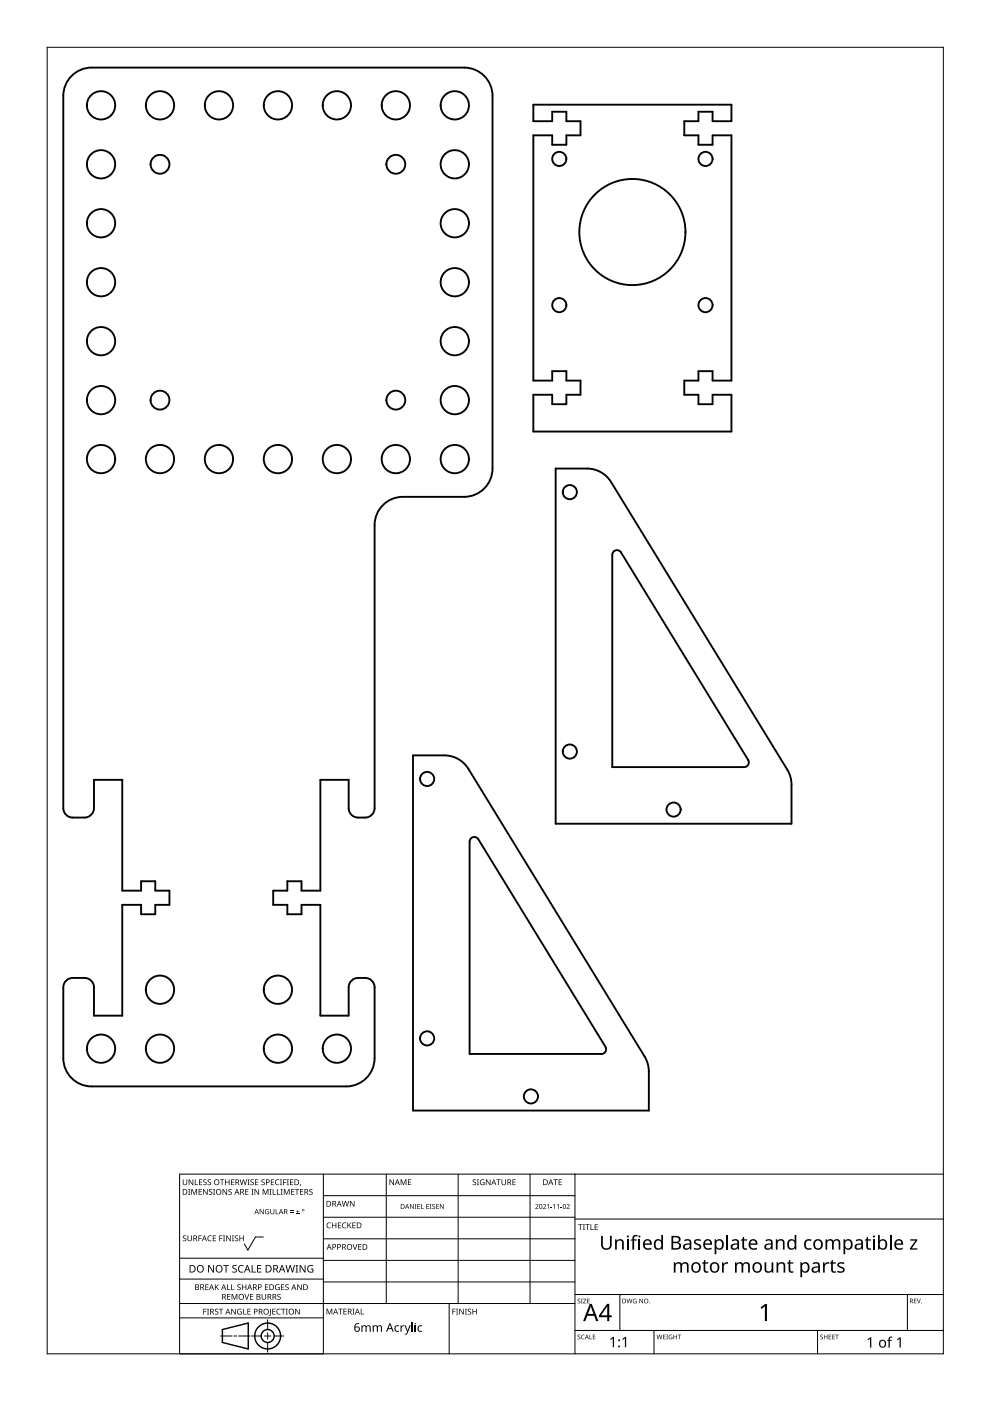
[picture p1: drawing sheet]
<svg xmlns="http://www.w3.org/2000/svg" width="210mm" height="297mm" viewBox="0 0 210 297" stroke-linecap="round" stroke-linejoin="round" font-family="sans-serif">
<g fill="none" stroke="#000" stroke-width=".4">
<path d="M15.2 16.1a6 6 0 0 1 4.2-1.8h79a6 6 0 0 1 6 6v79a6 6 0 0 1-6 6h-13a6 6 0 0 0-6 6v60a2 2 0 0 1-2 2 2.9 2.9 0 0 1-3.2-1l-.3-1v-6h-6v23.5h-4v-2h-3v2h-3v3h3v2h3v-2h4v23.5h6v-6a2 2 0 0 1 2-2 2.9 2.9 0 0 1 3.3 1l.2 1v15a6 6 0 0 1-6 6h-54a6 6 0 0 1-6-6v-15a2 2 0 0 1 2-2h2.5a2 2 0 0 1 2 2v6h6v-23.5h4v2h3v-2h3v-3h-3v-2h-3v2h-4v-23.5h-6v6a2 2 0 0 1-2 2h-2.5a2 2 0 0 1-2-2v-151a6 6 0 0 1 1.8-4.2zM113.1 22.2h42v3.5h-4v-2h-3v2h-3v3h3v2h3v-2h4v52h-4v-2h-3v2h-3v3h3v2h3v-2h4v7.8h-42v-7.8h4v2h3v-2h3v-3h-3v-2h-3v2h-4v-52h4v2h3v-2h3v-3h-3v-2h-3v2h-4zM117.8 99.3h6.7a6 6 0 0 1 5.1 2.9l37.6 61.5 .6 2.1v8.8h-50zM130.1 116.9a1 1 0 0 1 1.6 .2l26.9 44a1 1 0 0 1-.8 1.5h-28v-45zM87.6 160.2h6.6a6 6 0 0 1 5.1 2.8l37.6 61.5 .6 2.1 .1 8.9h-50zM99.9 177.7a1 1 0 0 1 1.5 .2l27 44a1 1 0 0 1-.9 1.6h-27.9v-45z"/>
<circle cx="21.4" cy="22.3" r="3"/>
<circle cx="21.4" cy="34.8" r="3"/>
<circle cx="33.9" cy="34.8" r="2"/>
<circle cx="33.9" cy="22.3" r="3"/>
<circle cx="46.4" cy="22.3" r="3"/>
<circle cx="58.9" cy="22.3" r="3"/>
<circle cx="71.4" cy="22.3" r="3"/>
<circle cx="83.9" cy="34.8" r="2"/>
<circle cx="83.9" cy="22.3" r="3"/>
<circle cx="96.4" cy="34.8" r="3"/>
<circle cx="96.4" cy="22.3" r="3"/>
<circle cx="118.6" cy="33.7" r="1.5"/>
<circle cx="149.6" cy="33.7" r="1.5"/>
<circle cx="21.4" cy="47.3" r="3"/>
<circle cx="21.4" cy="59.8" r="3"/>
<circle cx="96.4" cy="59.8" r="3"/>
<circle cx="96.4" cy="47.3" r="3"/>
<circle cx="134.1" cy="49.2" r="11.3"/>
<circle cx="21.4" cy="72.3" r="3"/>
<circle cx="96.4" cy="72.3" r="3"/>
<circle cx="118.6" cy="64.7" r="1.5"/>
<circle cx="149.6" cy="64.7" r="1.5"/>
<circle cx="21.4" cy="97.3" r="3"/>
<circle cx="21.4" cy="84.8" r="3"/>
<circle cx="33.9" cy="97.3" r="3"/>
<circle cx="33.9" cy="84.8" r="2"/>
<circle cx="46.4" cy="97.3" r="3"/>
<circle cx="58.9" cy="97.3" r="3"/>
<circle cx="71.4" cy="97.3" r="3"/>
<circle cx="83.9" cy="97.3" r="3"/>
<circle cx="83.9" cy="84.8" r="2"/>
<circle cx="96.4" cy="97.3" r="3"/>
<circle cx="96.4" cy="84.8" r="3"/>
<circle cx="120.8" cy="104.3" r="1.5"/>
<circle cx="120.8" cy="159.3" r="1.5"/>
<circle cx="90.6" cy="165.2" r="1.5"/>
<circle cx="142.8" cy="171.6" r="1.5"/>
<circle cx="33.9" cy="209.8" r="3"/>
<circle cx="58.9" cy="209.8" r="3"/>
<circle cx="21.4" cy="222.3" r="3"/>
<circle cx="33.9" cy="222.3" r="3"/>
<circle cx="58.9" cy="222.3" r="3"/>
<circle cx="71.4" cy="222.3" r="3"/>
<circle cx="90.6" cy="220.2" r="1.5"/>
<circle cx="112.6" cy="232.5" r="1.5"/>
</g>
<path d="M10 10h190v277h-190z" fill="none" stroke="#000" stroke-width=".21"/>
<g fill="none" stroke="#000" stroke-width=".21">
<path d="M68.6 248.9v38.1h-30.5v-38.1h161.9M68.6 253.5h53.3M68.6 258.1h53.3M81.9 248.9v27.5M97.1 248.9v27.5M112.4 248.9v27.5M121.9 248.9v38.1M121.9 258.5h78.1M38.1 279.4h30.5M38.1 276.4h83.8M38.1 271.2h30.5M38.1 266.8h30.5"/>
<path d="M55.8 262.3h-1.6l-1.6 2.7-.8-1.3M56.7 279.8v2.1M68.6 262.7h53.3M68.6 267.2h53.3M68.6 271.8h53.3M95.2 276.4v10.6M121.9 274.5h78.1M131.4 274.5v7.6M192.4 274.5v7.6M46.8 283.3h2.4M49.6 283.3h.6M50.6 283.3h2.4"/>
<path d="M53.3 283.3h2.1M56.1 283.3h1.3M56.7 282.6v1.3M56.7 284.6v2.1M58.1 283.3h2.1M121.9 282.1h78.1M138.7 282.1v4.9M173.3 282.1v4.9"/>
</g>
<g fill="#000">
<path d="M38.8 250.1h.1v.7a.32 .32 0 0 0 .3 .4 .32 .32 0 0 0 .3-.4v-.7h.2v.7a.47 .47 0 0 1-.5 .5 .47 .47 0 0 1-.4-.5zM39.9 252.1h.4l-.1 .1v1l.1 .1h-.4l.1-.1v-1zM40 250.1h.2l.6 1v-1h.2v1.2h-.2l-.7-1 .1 1h-.2zM40.6 252.1h.2l.4 1 .4-1h.2v1.2h-.2v-1l-.4 1h-.1l-.4-1.1v1.1h-.1zM41.3 250.1h.2v1h.5v.2h-.7zM42.1 252.1h.7v.1h-.5v.4h.5v.1h-.5v.5h.5v.1h-.7zM42.2 250.1h.7v.1h-.5v.4h.4v.1h-.4v.4h.5v.2h-.7zM43.1 250.2l.5-.2 .2 .1v.1a.25 .25 0 0 0-.4-.1 .25 .25 0 0 0 0 .4 .4 .4 0 0 1 .4 .3 .4 .4 0 0 1-.2 .5 .4 .4 0 0 1-.5-.2 .27 .27 0 0 0 .5 .1 .27 .27 0 0 0-.1-.5l-.4-.2zM43.1 252.1h.1l.7 1v-1h.1v1.2h-.2l-.6-1v1h-.1zM44.1 250.2l.4-.2 .2 .1v.1a.25 .25 0 0 0-.4-.1 .25 .25 0 0 0 0 .4 .4 .4 0 0 1 .5 .3 .4 .4 0 0 1-.3 .5 .4 .4 0 0 1-.5-.2h.1a.27 .27 0 0 0 .4 .1 .27 .27 0 0 0-.1-.5l-.3-.2zM44.3 252.2l.5-.1 .2 .1v.1a.25 .25 0 0 0-.4-.1 .25 .25 0 0 0 0 .4 .4 .4 0 0 1 .4 .3 .4 .4 0 0 1-.2 .5 .4 .4 0 0 1-.5-.3l.1 .1a.27 .27 0 0 0 .4 0 .27 .27 0 0 0-.1-.4l-.4-.2zM45.2 252.1h.4l-.1 .1v1l.1 .1h-.4l.1-.1v-1z"/>
<path d="M46.6 250.1h.9v.1h-.3v1.1h-.2v-1.1h-.4zM47.2 252.1h.2l.6 1v-1h.2v1.2h-.2l-.7-1v1h-.1zM47.7 250.1h.2v.5h.6v-.5h.2v1.2h-.2v-.6h-.6v.6h-.2zM48.5 252.2l.4-.1 .2 .1v.1a.25 .25 0 0 0-.4-.1 .25 .25 0 0 0 0 .4 .4 .4 0 0 1 .5 .3 .4 .4 0 0 1-.3 .5 .4 .4 0 0 1-.5-.3l.1 .1a.27 .27 0 0 0 .4 0 .27 .27 0 0 0-.1-.4l-.3-.2zM49 250.1h.7v.1h-.6v.4h.5v.1h-.5v.4h.6v.2h-.7zM50.8 250.1h.2l.3 1 .2-1h.2l.3 1 .2-1h.2l-.3 1.2h-.2l-.3-1.1-.3 1.1h-.1zM52 252.1h.7v.1h-.5v.4h.4v.1h-.4v.5h.5v.1h-.7zM52.5 250.1h.4l-.1 .1v.9l.1 .2h-.4l.1-.2v-.9zM53.3 252.1h.4l-.1 .1v1l.1 .1h-.4l.1-.1v-1zM53.1 250.2l.5-.2 .2 .1v.1a.25 .25 0 0 0-.4-.1 .25 .25 0 0 0 0 .4 .4 .4 0 0 1 .4 .3 .4 .4 0 0 1-.2 .5 .4 .4 0 0 1-.5-.2h.1a.27 .27 0 0 0 .4 .1 .27 .27 0 0 0-.1-.5l-.4-.2zM54.1 250.1h.7v.1h-.6v.4h.5v.1h-.5v.4h.6v.2h-.7zM54 252.1h.1l.7 1v-1h.1v1.2h-.2l-.6-1v1h-.1z"/>
<path d="M55.1 256.3h.1l.6 .9v-.9h.1v1.1h-.1l-.6-.9v.9h-.1zM55.5 250.2l.4-.2 .2 .1v.1a.25 .25 0 0 0-.4-.1 .25 .25 0 0 0 0 .4 .4 .4 0 0 1 .4 .3 .4 .4 0 0 1-.2 .5 .4 .4 0 0 1-.5-.2h.1a.27 .27 0 0 0 .4 .1 .27 .27 0 0 0-.1-.5l-.4-.2zM55.7 252.1h.2l.4 1 .4-1h.2v1.2h-.1v-1l-.4 1h-.2l-.4-1.1v1.1h-.1zM56.3 256.5l.4-.2 .4 .1-.1 .1a.45 .45 0 0 0-.7 .3 .45 .45 0 0 0 .6 .5v-.3h-.2v-.1h.4v.5a.6 .6 0 0 1-.8-.1 .6 .6 0 0 1 0-.8zM57.1 252.1h.5l-.2 .1v1l.2 .1h-.5l.2-.1v-1zM57.8 252.1h.2v1.1h.5v.1h-.7zM57.4 250.1h.7v.1h-.5v.4h.5v.1h-.5v.4h.5v.2h-.7zM57.3 256.3h.2v.7a.28 .28 0 0 0 .2 .3 .28 .28 0 0 0 .3-.3v-.7h.2v.7a.42 .42 0 0 1-.5 .4 .42 .42 0 0 1-.4-.4zM58.4 256.3h.2v1h.5v.1h-.7zM58.7 252.1h.2v1.1h.5v.1h-.7zM58.5 250.2l.4-.2 .3 .1v.1a.49 .49 0 0 0-.7 .5 .49 .49 0 0 0 .7 .4 .57 .57 0 0 1-.8 0 .57 .57 0 0 1 0-.8zM59.4 250.1h.4l-.1 .1v.9l.1 .2h-.4l.1-.2v-.9z"/>
<path d="M59.5 252.1h.4l-.1 .1v1l.1 .1h-.4l.1-.1v-1zM60 250.1h.7v.1h-.5v.4h.5v.2h-.5v.5h-.2zM60.2 252.1h.2l.4 1 .4-1h.2v1.2h-.2l.1-1-.5 1h-.1l-.4-1.1v1.1h-.1zM60.8 250.1h.5l-.2 .1v.9l.2 .2h-.5l.2-.2v-.9zM61.5 257h.7v.1h-.7zM61.5 256.7h.7v.1h-.7zM61.5 250.1h.7v.1h-.6v.4h.5v.1h-.5v.4h.6v.2h-.7zM61.7 252.1h.7v.1h-.5v.4h.5v.1h-.5v.5h.5v.1h-.7zM62.8 257.3h.7v.1h-.7zM62.5 252.1h.9v.1h-.3v1.1h-.2v-1.1h-.4zM63.1 256.5l.1 .3h.3l-.3 .1v.4l-.1-.4h-.3l.3-.1zM63.7 251.1h.1l-.2 .4z"/>
<path d="M63.6 252.1h.7v.1h-.5v.4h.5v.1h-.5v.5h.5v.1h-.7zM65.6 252.2l.4-.1 .3 .1-.1 .1a.25 .25 0 0 0-.4-.1 .25 .25 0 0 0 0 .4 .4 .4 0 0 1 .5 .3 .4 .4 0 0 1-.3 .5 .4 .4 0 0 1-.5-.3l.1 .1a.27 .27 0 0 0 .5 0 .27 .27 0 0 0-.1-.4l-.4-.2zM69.4 259.3l.4-.1 .4 .1-.1 .1a.49 .49 0 0 0-.7 .4 .49 .49 0 0 0 .7 .4 .57 .57 0 0 1-.8 0 .57 .57 0 0 1 0-.8zM72.7 259.3l.4-.1 .3 .1v.1a.49 .49 0 0 0-.7 .4 .49 .49 0 0 0 .7 .4 .57 .57 0 0 1-.8 0 .57 .57 0 0 1 0-.8zM72.5 254.6h.1l.3 1 .3-1h.1l.3 1 .3-1h.1l-.3 1.2h-.2l-.3-1-.2 1h-.2zM74.2 254.6h.2l.6 1v-1h.2v1.2h-.2l-.7-1v1h-.1zM82.6 250h.2l.6 1v-1h.1v1.3h-.1l-.7-1.1v1.1h-.1zM85 250h.2l.4 1 .3-1h.3v1.3h-.2v-1.1l-.4 1.1h-.1l-.4-1.1v1.1h-.1zM86.5 250h.7v.2h-.5v.4h.4v.1h-.4v.4h.5v.2h-.7zM86.9 255.3h.2l.5 .8v-.8h.1v1h-.1l-.6-.8v.8h-.1zM87.9 255.3h.4l-.1 .1 .1 .9h-.4l.1-.1zM88.5 255.3h.6v.1h-.5v.3h.4v.1h-.4v.4h.5v.1h-.6z"/>
<path d="M89.3 255.3h.1v.9h.5v.1h-.6zM90.4 255.3h.6v.1h-.5v.3h.5v.1h-.5v.4h.5v.1h-.6zM91.1 255.3h.4l-.1 .1 .1 .9h-.4l.1-.1zM91.7 255.4l.3-.1h.2v.1a.25 .25 0 0 0-.3 0 .25 .25 0 0 0-.1 .3 .25 .25 0 0 0 .3 .1 .32 .32 0 0 1 0 .5 .32 .32 0 0 1-.5-.2 .25 .25 0 0 0 .4 .2 .25 .25 0 0 0 0-.4l-.3-.2zM92.5 255.3h.5v.1h-.4v.3h.4v.1h-.4v.4h.4v.1h-.5zM93.3 255.3h.1l.6 .8v-.8h.1v1h-.2l-.5-.8v.8h-.1zM100.3 250.2l.4-.2 .2 .1v.1a.25 .25 0 0 0-.4-.1 .25 .25 0 0 0 0 .4 .4 .4 0 0 1 .5 .3 .4 .4 0 0 1-.3 .5 .4 .4 0 0 1-.5-.2h.1a.27 .27 0 0 0 .4 .1 .27 .27 0 0 0-.1-.5l-.3-.2zM101.1 250.1h.5l-.2 .1v.9l.2 .2h-.5l.2-.2v-.9zM101.9 250.2l.5-.2 .3 .1v.1a.5 .5 0 0 0-.8 .4 .5 .5 0 0 0 .7 .5v-.3h-.3v-.2h.4v.6a.66 .66 0 0 1-.8-.1 .66 .66 0 0 1 0-.9zM103 250.1h.2l.7 1-.1-1h.2v1.2h-.2l-.6-1v1h-.2zM105.3 250.1h.9v.1h-.4v1.1h-.2v-1.1h-.3zM106.3 250.1h.2v.7a.32 .32 0 0 0 .3 .4 .32 .32 0 0 0 .3-.4v-.7h.2v.7a.47 .47 0 0 1-.5 .5 .47 .47 0 0 1-.5-.5z"/>
<path d="M108.7 250.1h.6v.1h-.5v.4h.5v.1h-.5v.4h.5v.2h-.6zM113.5 255.4a.37 .37 0 0 1 .6 0 .37 .37 0 0 1-.2 .6l-.2 .2h.5v.1h-.7l.3-.4a.27 .27 0 0 0 .2-.3 .27 .27 0 0 0-.4-.1zM115.1 255.4a.37 .37 0 0 1 .6 0 .37 .37 0 0 1-.2 .6l-.2 .2h.5v.1h-.7l.3-.4a.27 .27 0 0 0 .3-.3 .27 .27 0 0 0-.5-.1zM116 255.5l.4-.2v1h-.1v-.9zM116.7 255.9h.4v.1h-.4zM117.3 255.5l.4-.2v1h-.2v-.9zM117.3 250h1v.2h-.4v1.1h-.2v-1.1h-.4zM118.1 255.5l.4-.2v1h-.1v-.9zM118.8 255.9h.4v.1h-.4zM118.4 250h.7v.2h-.5v.4h.5v.1h-.5v.4h.5v.2h-.7zM120.1 255.4a.37 .37 0 0 1 .6 0 .37 .37 0 0 1-.2 .6l-.2 .2h.5v.1h-.7l.3-.4a.27 .27 0 0 0 .3-.3 .27 .27 0 0 0-.5-.1zM38.8 262.1l.5-.2 .2 .1v.1a.25 .25 0 0 0-.4-.1 .25 .25 0 0 0 0 .4 .4 .4 0 0 1 .4 .3 .4 .4 0 0 1-.2 .5 .4 .4 0 0 1-.5-.2 .27 .27 0 0 0 .5 .1 .27 .27 0 0 0-.1-.5l-.4-.2z"/>
<path d="M39.8 261.9h.1v.8a.32 .32 0 0 0 .3 .3 .32 .32 0 0 0 .3-.3v-.8h.2v.8a.47 .47 0 0 1-.5 .5 .47 .47 0 0 1-.4-.5zM42.1 261.9h.7v.2h-.6v.4h.5v.1h-.5v.6h-.1zM43.1 277.5h.7v.1h-.5v.5h.5v.1h-.5v.5h-.2zM43.5 272.3h.7v.1h-.5v.4h.5v.1h-.5v.5h.5v.1h-.7zM43.9 277.5h.4l-.1 .1v1l.1 .1h-.4l.1-.1v-1zM44.1 262.1l.5-.2 .3 .1-.1 .1a.49 .49 0 0 0-.7 .5 .49 .49 0 0 0 .8 .4 .57 .57 0 0 1-.8-.1 .57 .57 0 0 1 0-.8zM44.1 268.2h.3l.8 1.3v-1.3h.2v1.6h-.3l-.8-1.3v1.3h-.2zM45.1 261.9h.7v.2h-.5v.4h.5v.1h-.5v.4h.5v.2h-.7zM45.6 277.6l.4-.1h.3l-.1 .2a.25 .25 0 0 0-.4-.1 .25 .25 0 0 0 0 .4 .4 .4 0 0 1 .5 .3 .4 .4 0 0 1-.3 .4 .4 .4 0 0 1-.5-.2h.1a.27 .27 0 0 0 .5 .1 .27 .27 0 0 0-.1-.4l-.4-.2zM45.6 272.3h.1v.6l.6-.6h.1l-.5 .5 .5 .7h-.1l-.5-.6-.1 .6h-.1zM46.5 261.9h.7v.2h-.5v.4h.5v.1h-.5v.6h-.2zM46.4 277.5h.9v.1h-.4v1.1h-.1v-1.1h-.4z"/>
<path d="M47.3 261.9h.4l-.1 .2v.9l.1 .2h-.4l.1-.2v-.9zM47.3 268.2h1.2v.2h-.5v1.4h-.2v-1.4h-.5zM48.1 272.3h.2v1.1h.5v.1h-.7zM48.2 274.3h.6v.2h-.5v.4h.5v.1h-.5v.4h.5v.2h-.6zM48 261.9h.1l.7 1v-1h.1v1.3h-.2l-.6-1.1v1.1h-.1zM49 272.3h.2v1.1h.5v.1h-.7zM49.2 261.9h.4l-.1 .2v.9l.1 .2h-.4l.1-.2v-.9zM49.1 274.3h.2l.4 1 .4-1h.2v1.3h-.1v-1.1l-.4 1.1h-.2l-.4-1.1 .1 1.1h-.2zM49 277.5h.2l.7 1v-1h.1v1.2h-.2l-.6-1v1h-.2zM49.3 268.4l.3-.2 .6 .1-.2 .1a.33 .33 0 0 0-.5 .1 .33 .33 0 0 0 .4 .5 .49 .49 0 0 1 .3 .7 .49 .49 0 0 1-.8 .1l-.2-.1v-.1h.3a.35 .35 0 0 0 .5-.2 .35 .35 0 0 0-.4-.4l-.3-.2zM49.8 262.1l.4-.2 .3 .1-.1 .1a.25 .25 0 0 0-.3-.1 .25 .25 0 0 0 0 .4 .4 .4 0 0 1 .4 .3 .4 .4 0 0 1-.3 .5 .4 .4 0 0 1-.4-.2 .27 .27 0 0 0 .5 .1 .27 .27 0 0 0-.1-.5l-.4-.2zM50.4 277.6l.5-.1h.4l-.1 .2a.5 .5 0 0 0-.8 .3 .5 .5 0 0 0 .7 .6v-.4h-.2v-.1h.4v.6a.66 .66 0 0 1-.9-.2 .66 .66 0 0 1 0-.9z"/>
<path d="M50.4 272.4l.4-.1 .2 .1v.1a.25 .25 0 0 0-.4-.1 .25 .25 0 0 0 0 .4 .4 .4 0 0 1 .4 .3 .4 .4 0 0 1-.2 .5 .4 .4 0 0 1-.5-.3l.1 .1a.27 .27 0 0 0 .4 0 .27 .27 0 0 0-.1-.4l-.4-.2zM50.7 268.4l.5-.2 .5 .1-.1 .2a.63 .63 0 0 0-.9 .5 .63 .63 0 0 0 .9 .6v.2a.83 .83 0 0 1-1-.3 .83 .83 0 0 1 .1-1.1zM51.6 277.5h.1v1.1h.5v.1h-.6zM50.8 261.9h.1v.6h.6v-.6h.2v1.3h-.2v-.6h-.6v.6h-.1zM51.8 274.3h.2l.3 1.1 .4-1.1h.1l-.4 1.3h-.2zM51.3 272.3h.2v.5h.6v-.5h.1v1.2h-.1v-.5h-.6v.5h-.2zM52.5 277.5h.6v.1h-.5v.4h.5v.1h-.5v.5h.5v.1h-.6zM53.4 268.2h.2v1.4h.6v.2h-.8zM53 274.3h.7v.2h-.5v.4h.5v.1h-.5v.4h.5v.2h-.7zM54.5 268.2h.9v.2h-.7v.5h.7v.2h-.7v.5h.7v.2h-.9zM55.5 274.3h.1v.8a.32 .32 0 0 0 .4 .3 .32 .32 0 0 0 .3-.3v-.8h.1v.8a.47 .47 0 0 1-.5 .5 .47 .47 0 0 1-.4-.5zM56.2 272.3h.7v.1h-.6v.4h.5v.1h-.5v.5h.6v.1h-.7z"/>
<path d="M57.2 277.5h.2v1.3l-.1 .2h-.3v-.1l.2-.2zM57.7 277.5h.7v.1h-.5v.4h.5v.1h-.5v.5h.5v.1h-.7zM58.5 272.5l.5-.2 .3 .1-.1 .1a.5 .5 0 0 0-.7 .4 .5 .5 0 0 0 .7 .5v-.4h-.3v-.1h.4v.6a.66 .66 0 0 1-.9-.2 .66 .66 0 0 1 .1-.8zM58.8 277.6l.4-.1h.3v.2a.49 .49 0 0 0-.7 .4 .49 .49 0 0 0 .7 .4 .57 .57 0 0 1-.8 0 .57 .57 0 0 1 0-.8zM58.9 274.5l.4-.2 .2 .1v.1a.25 .25 0 0 0-.4-.1 .25 .25 0 0 0 0 .4 .4 .4 0 0 1 .4 .3 .4 .4 0 0 1-.2 .5 .4 .4 0 0 1-.5-.2h.1a.27 .27 0 0 0 .4 .1 .27 .27 0 0 0-.1-.5l-.4-.2zM59.6 277.5h.9v.1h-.4v1.1h-.1v-1.1h-.4zM59.6 272.3h.7v.1h-.5v.4h.5v.1h-.5v.5h.5v.1h-.7zM60.6 277.5h.4l-.1 .1v1l.1 .1h-.4l.1-.1v-1zM60.5 272.4l.5-.1 .2 .1v.1a.25 .25 0 0 0-.4-.1 .25 .25 0 0 0 0 .4 .4 .4 0 0 1 .4 .3 .4 .4 0 0 1-.2 .5 .4 .4 0 0 1-.5-.3l.1 .1a.27 .27 0 0 0 .4 0 .27 .27 0 0 0-.1-.4l-.4-.2zM60.5 268.2h.2l.4 1.4 .3-1.4h.2l.4 1.4 .3-1.4h.2l-.4 1.6h-.2l-.4-1.3-.3 1.3h-.2zM62.7 268.2h.5l-.2 .2v1.2l.2 .2h-.5l.1-.2v-1.2zM62.6 277.5h.2l.6 1v-1h.2v1.2h-.2l-.7-1v1h-.1z"/>
<path d="M63 272.3h.2l.6 1v-1h.2v1.2h-.2l-.7-1 .1 1h-.2zM63.5 268.2h.3l.8 1.3v-1.3h.2v1.6h-.2l-.9-1.3v1.3h-.2zM65.3 268.4l.8-.2 .3 .1-.1 .2a.65 .65 0 0 0-1 .5 .65 .65 0 0 0 .9 .6v-.5h-.3v-.1h.5v.7a.86 .86 0 0 1-1.1-.1 .86 .86 0 0 1 0-1.2zM69.2 277.5h.3l.3 1 .4-1h.3v1.2h-.2v-1.1l-.4 1.1h-.1l-.4-1.1v1.1h-.2zM70.4 259.2h.1v.5h.7v-.5h.1v1.2h-.1v-.6h-.7v.6h-.1zM71.7 277.5h.9v.1h-.3v1.1h-.2v-1.1h-.4zM71.6 259.2h.7v.1h-.5v.4h.5v.1h-.5v.5h.5v.1h-.7zM72.8 277.5h.7v.1h-.5v.4h.5v.1h-.5v.5h.5v.1h-.7zM73.7 259.2h.1v.6l.5-.6h.2l-.5 .5 .5 .7h-.1l-.5-.6-.1 .6h-.1zM74.8 263.8h.1l.4 1 .3-1h.2l-.4 1.2h-.2zM74.7 277.5h.5l-.2 .1v1l.2 .1h-.5l.2-.1v-1zM74.7 259.2h.7v.1h-.5v.4h.5v.1h-.5v.5h.5v.1h-.7z"/>
<path d="M76.5 277.5h.1v1.1h.6v.1h-.7zM75.9 263.8h.7v.1h-.5v.4h.5v.1h-.5v.4h.5v.2h-.7zM95.9 277.5h.7v.1h-.5v.4h.5v.2h-.5v.5h-.2zM96.7 277.5h.4l-.1 .1v1l.1 .1h-.4l.1-.1v-1zM97.4 277.5h.1l.7 1v-1h.1v1.2h-.1l-.7-1v1h-.1zM98.6 277.5h.4l-.1 .1v1l.1 .1h-.4l.1-.1v-1zM99.2 277.6l.5-.1h.2v.2a.25 .25 0 0 0-.4-.1 .25 .25 0 0 0 0 .4 .4 .4 0 0 1 .4 .3 .4 .4 0 0 1-.2 .4 .4 .4 0 0 1-.5-.2 .27 .27 0 0 0 .5 .1 .27 .27 0 0 0-.1-.4l-.4-.3zM100.2 277.5h.1v.5h.6v-.5h.2v1.2h-.2v-.6h-.6v.6h-.1zM122.5 275.4l.3-.1 .2 .2a.24 .24 0 0 0-.3-.1 .24 .24 0 0 0-.1 .4 .24 .24 0 0 0 .3 0 .31 .31 0 0 1 0 .5 .31 .31 0 0 1-.5-.1 .23 .23 0 0 0 .4 .1 .23 .23 0 0 0 0-.4l-.3-.2zM122.6 259.6h.9v.1h-.4v1.1h-.1v-1.1h-.4zM123.2 275.4h.3l-.1 .1 .1 .8h-.3l.1-.1zM123.6 259.6h.4l-.1 .1v1l.1 .1h-.4l.1-.1v-1z"/>
<path d="M123.7 275.4h.6l-.5 .8h.5v.1h-.7l.5-.8h-.4zM124.1 259.6h.9v.1h-.4v1.1h-.1v-1.1h-.4zM124.5 275.4h.5l-.4 .1v.3h.4l-.4 .1v.3l.4 .1h-.5zM125.2 259.6h.2v1h.5v.2h-.7zM126.1 259.6h.7v.1h-.6v.4h.5v.1h-.5v.4h.6v.2h-.7zM127.4 262h.4v1.9a.76 .76 0 0 0 .8 .8 .76 .76 0 0 0 .7-.8v-1.9h.4v1.9a1.12 1.12 0 0 1-1.1 1.1 1.12 1.12 0 0 1-1.2-1.1zM130.4 262.8h.3l.1 .3a.83 .83 0 0 1 .9-.3 .83 .83 0 0 1 .6 .7v1.4h-.4v-1.4a.59 .59 0 0 0-.7-.5 .59 .59 0 0 0-.4 .8v1.1h-.4zM132.8 275.4h.2l.2 .8 .2-.8h.1l.2 .8 .2-.8h.2l-.3 .9h-.1l-.2-.8-.3 .8h-.1zM134.3 275.5l.4-.2 .3 .1-.1 .1a.4 .4 0 0 0-.6 .3 .4 .4 0 0 0 .6 .4v-.3l-.3-.1h.4v.5a.53 .53 0 0 1-.7-.1 .53 .53 0 0 1 0-.7zM134.3 262l.7-.2 .2 .1-.1 .3a.46 .46 0 0 0-.5 0 .46 .46 0 0 0-.2 .6h.6v.2h-.6v1.9h-.3v-1.9h-.4v-.1l.4-.2zM135.6 275.4h.1l.5 .8v-.8h.1v.9h-.1l-.5-.8v.8h-.1zM142.9 267.6h.3v.3a.83 .83 0 0 1 1.4 .1 .78 .78 0 0 1 .8-.4 .78 .78 0 0 1 .6 .8v1.4h-.4v-1.4a.54 .54 0 0 0-.6-.5 .54 .54 0 0 0-.4 .7v1.2h-.3v-1.4a.55 .55 0 0 0-.7-.5 .55 .55 0 0 0-.4 .8v1.1h-.3z"/>
<path d="M147.2 263a1.29 1.29 0 0 1 1.4-.1l-.1 .2-.4-.1a.35 .35 0 0 0-.6 .2 .35 .35 0 0 0 .4 .4l.1 .1a.66 .66 0 0 1 .7 .8 .66 .66 0 0 1-.9 .5l-.7-.2v-.3l.7 .2 .5-.2v-.3l-.6-.3a.58 .58 0 0 1-.5-.9zM149.3 267.1h.2v.5h.7v.3h-.7v1.3l.2 .3h.5v.3a.67 .67 0 0 1-1-.6v-1.3h-.3v-.2l.3-.1zM153.1 267.6h.3v.4l.4-.3 .6-.1-.1 .3-.5 .1-.3 .3v1.5h-.4zM157.5 262.3h.3v.5h.6v.2h-.6v1.3l.2 .4 .4-.1v.3a.67 .67 0 0 1-1-.6v-1.3h-.3v-.1l.3-.2zM155.8 267.6h.3l.1 .3a.83 .83 0 0 1 1.3 .1 .78 .78 0 0 1 .9-.4 .78 .78 0 0 1 .6 .8v1.4h-.4v-1.4a.54 .54 0 0 0-.6-.5 .54 .54 0 0 0-.4 .7v1.2h-.4v-1.4a.55 .55 0 0 0-.7-.5 .55 .55 0 0 0-.3 .8v1.1h-.4zM162.1 267.6h.4v1.4a.59 .59 0 0 0 .7 .6 .59 .59 0 0 0 .4-.8v-1.2h.4v2.2h-.3l-.1-.3a.84 .84 0 0 1-.9 .3 .84 .84 0 0 1-.6-.7zM164.5 262.8h.3v.3a.83 .83 0 0 1 1-.3 .83 .83 0 0 1 .5 .7v1.4h-.3v-1.4a.59 .59 0 0 0-.7-.5 .59 .59 0 0 0-.4 .8v1.1h-.4zM164.6 267.6h.3l.1 .3a.83 .83 0 0 1 .9-.3 .83 .83 0 0 1 .6 .8v1.4h-.4v-1.4a.59 .59 0 0 0-.7-.5 .59 .59 0 0 0-.4 .8v1.1h-.4zM167.3 267.1h.3v.5h.6v.3h-.6v1.3l.2 .3h.4v.3a.67 .67 0 0 1-1-.6v-1.3h-.3v-.2l.3-.1zM170.7 263l.6-.3 .8 .1-.1 .3h-.2a.79 .79 0 0 0-.9 .9 .79 .79 0 0 0 1.1 .5v.4a1.14 1.14 0 0 1-1.4-.4 1.14 1.14 0 0 1 .1-1.5zM174.5 267.6h.3l.1 .4 .3-.3 .6-.1-.1 .3-.4 .1-.3 .3-.1 1.5h-.4zM176.4 267.1h.2v.5h.6v.3h-.6v1.3l.2 .3h.4v.3a.67 .67 0 0 1-1-.6v-1.3h-.3v-.2l.3-.1z"/>
<path d="M175 262.8h.3l.1 .3a.83 .83 0 0 1 1.3 0 .78 .78 0 0 1 .9-.4 .78 .78 0 0 1 .6 .8v1.4h-.4v-1.4a.54 .54 0 0 0-.6-.5 .54 .54 0 0 0-.4 .7v1.2h-.4v-1.4a.55 .55 0 0 0-.7-.5 .55 .55 0 0 0-.3 .8v1.1h-.4zM177.7 267.8a1.29 1.29 0 0 1 1.3-.1l-.1 .3-.4-.1a.35 .35 0 0 0-.6 .1 .35 .35 0 0 0 .4 .5l.1 .1a.66 .66 0 0 1 .7 .7 .66 .66 0 0 1-.9 .6l-.7-.2v-.3l.7 .2 .5-.2v-.3l-.6-.3a.58 .58 0 0 1-.4-1zM183.8 262.3h.2v.5h.7v.2h-.7v1.3l.2 .4 .5-.1v.3a.67 .67 0 0 1-1-.6v-1.3h-.3v-.1l.3-.2zM193.8 275.3h.5l-.4 .2v.3h.4l-.4 .1v.3l.4 .1h-.5zM194.4 275.3h.1l.3 .9 .3-.9h.1l-.3 1h-.2zM193 262.8h1.5v.2l-1.2 1.7h1.2v.2h-1.6v-.2l1.2-1.7h-1.1zM76.6 281h.2l.1 .2a.52 .52 0 0 1 .8 0 .49 .49 0 0 1 .6-.2 .49 .49 0 0 1 .3 .5v.9h-.2v-.9a.33 .33 0 0 0-.4-.3 .33 .33 0 0 0-.3 .4v.8h-.2v-.9a.34 .34 0 0 0-.4-.3 .34 .34 0 0 0-.2 .5v.7h-.3zM79 281h.2v.2a.52 .52 0 0 1 .9 0 .49 .49 0 0 1 .5-.2 .49 .49 0 0 1 .4 .5v.9h-.2v-.9a.33 .33 0 0 0-.4-.3 .33 .33 0 0 0-.3 .4v.8h-.2v-.9a.34 .34 0 0 0-.4-.3 .34 .34 0 0 0-.3 .5v.7h-.2zM83.8 281.1l.7-.1h.1v.2a.5 .5 0 0 0-.7 .5 .5 .5 0 0 0 .7 .4 .45 .45 0 0 1-.4 .3 .45 .45 0 0 1-.4-.2 .9 .9 0 0 1 0-1.1zM84.9 281h.2v.2l.3-.2h.3v.2l-.5 .2v1h-.3zM85.8 281h.2l.4 1.2 .4-1.2h.3l-.8 1.8a.3 .3 0 0 1-.3 .2 .3 .3 0 0 1-.2-.2l.3-.1 .2-.3zM87.3 280.4h.2v2h-.2z"/>
<path d="M87.9 281h.3v1.4h-.3zM88.7 281.2l.6-.2h.2v.2a.5 .5 0 0 0-.7 .5 .5 .5 0 0 0 .7 .4 .45 .45 0 0 1-.4 .3 .45 .45 0 0 1-.4-.2 .92 .92 0 0 1 0-1zM122.5 283.1l.3-.1 .2 .1a.24 .24 0 0 0-.3 0 .24 .24 0 0 0-.1 .3 .24 .24 0 0 0 .3 .1 .31 .31 0 0 1 0 .5 .31 .31 0 0 1-.5-.2 .23 .23 0 0 0 .4 .1 .23 .23 0 0 0 0-.4l-.3-.2zM123.3 283.1l.4-.1h.2v.1a.39 .39 0 0 0-.6 .4 .39 .39 0 0 0 .6 .3 .46 .46 0 0 1-.7 0 .46 .46 0 0 1 .1-.7zM125 283h.1v.8l.4 .1h-.5zM125.7 283h.5l-.4 .1v.3h.4l-.4 .1v.3l.4 .1h-.5zM129.4 283.9l.6-.4h.2v2.1h-.3v-1.9l-.4 .4zM131.9 283.9l.6-.4h.3v2.1h-.3v-1.9l-.4 .4zM139.2 283h.1l.2 .8 .3-.8h.1l.2 .8 .2-.8h.1l-.2 .9h-.1l-.3-.8-.2 .8h-.1zM140.6 283h.5l-.4 .1v.3h.4l-.4 .1v.3l.4 .1h-.5zM141.3 283h.3l-.1 .1 .1 .8h-.3h.1zM141.9 283.1l.4-.1h.3l-.2 .1a.4 .4 0 0 0-.5 .4 .4 .4 0 0 0 .5 .3v-.3l-.2-.1h.4v.5a.53 .53 0 0 1-.7-.1 .53 .53 0 0 1 0-.7z"/>
<path d="M142.8 283h.1v.4h.5v-.4h.1v.9h-.1v-.4h-.5v.4h-.1zM143.7 283h.7l-.3 .1v.8h-.1v-.8zM161.3 277.2l.9-.7h.4v3.6h-.4v-3.2l-.7 .6zM173.9 283.1l.4-.1 .1 .1a.24 .24 0 0 0-.3 0 .24 .24 0 0 0-.1 .3 .24 .24 0 0 0 .4 .1 .31 .31 0 0 1-.1 .5 .31 .31 0 0 1-.4-.2 .23 .23 0 0 0 .3 .1 .23 .23 0 0 0 .1-.4l-.4-.2zM174.7 283h.1v.4h.5v-.4h.1v.9h-.1v-.4h-.5v.4h-.1zM175.7 283h.5l-.4 .1v.3h.4l-.4 .1v.3l.4 .1h-.5zM176.5 283h.5l-.4 .1v.3h.4l-.4 .1v.3l.4 .1h-.5zM177.1 283h.7l-.3 .1v.8h-.1v-.8zM183.9 284l.6-.5h.2v2.2h-.2v-1.9l-.4 .4zM188.5 283.5l.7-.1v.2h-.4l-.1 .2v.3h.4v.2h-.4v1.4h-.3v-1.4h-.3l.3-.2zM190.2 284l.6-.5h.2v2.2h-.3v-1.9l-.4 .4z"/>
<path d="M38.8 252.1h.3a.61 .61 0 0 1 .6 .6 .61 .61 0 0 1-.6 .6h-.3zM38.9 252.2v1h.2a.48 .48 0 0 0 .5-.5 .48 .48 0 0 0-.5-.5z"/>
<path d="M45.3 250.7a.61 .61 0 0 1 1.2 0 .61 .61 0 0 1-1.2 0zM45.6 250.7a.45 .45 0 0 0 .9 0 .45 .45 0 0 0-.9 0z"/>
<path d="M45.7 252.7a.61 .61 0 0 1 1.2 0 .61 .61 0 0 1-1.2 0zM46 252.7a.45 .45 0 0 0 .9 0 .45 .45 0 0 0-.9 0z"/>
<path d="M49.9 250.1h.4a.35 .35 0 0 1 .4 .2 .35 .35 0 0 1-.2 .4l.3 .6h-.2l-.3-.5h-.2v.5h-.2zM50.1 250.2v.4h.2a.23 .23 0 0 0 .3-.2 .23 .23 0 0 0-.3-.2z"/>
<path d="M50.2 252.1h.1l.5 1.2h-.2l-.1-.4h-.5l-.2 .4h-.1zM50.2 252.3l-.2 .5h.4z"/>
<path d="M50.9 252.1h.4a.35 .35 0 0 1 .4 .2 .35 .35 0 0 1-.2 .5l.3 .5h-.2l-.3-.5h-.2v.5h-.2zM51.1 252.2v.5h.2a.23 .23 0 0 0 .3-.2 .23 .23 0 0 0-.3-.3z"/>
<path d="M54.4 256.3h.1l.4 1.1h-.1l-.2-.3h-.4l-.1 .3h-.2zM54.4 256.5l-.2 .5h.4z"/>
<path d="M56.4 250.1h.3a.41 .41 0 0 1 .5 .4 .41 .41 0 0 1-.6 .3v.5h-.2zM56.6 250.2v.5a.29 .29 0 0 0 .4-.3 .29 .29 0 0 0-.4-.2z"/>
<path d="M59.5 256.3h.2l.4 1.1h-.2l-.1-.3h-.4l-.2 .3h-.1zM59.6 256.5l-.2 .5h.4z"/>
<path d="M60.2 256.3h.3a.31 .31 0 0 1 .4 .3 .31 .31 0 0 1-.2 .3l.3 .5h-.2l-.2-.4h-.2v.4h-.2zM60.4 256.5v.4h.1a.21 .21 0 0 0 .3-.2 .21 .21 0 0 0-.3-.2z"/>
<path d="M62.4 250.1h.4a.61 .61 0 0 1 .6 .6 .61 .61 0 0 1-.6 .6h-.4zM62.6 250.2v.9h.2a.48 .48 0 0 0 .4-.4 .48 .48 0 0 0-.4-.5z"/>
<path d="M64.1 256.6a.24 .24 0 0 1 .4 0 .24 .24 0 0 1-.4 0zM64.2 256.6a.14 .14 0 0 0 .2 0 .14 .14 0 0 0-.2 0z"/>
<path d="M64.6 252.1h.3a.35 .35 0 0 1 .4 .2 .35 .35 0 0 1-.2 .5l.3 .5h-.2l-.2-.5h-.3v.5h-.1zM64.7 252.2v.5h.2a.23 .23 0 0 0 .3-.2 .23 .23 0 0 0-.3-.3z"/>
<path d="M69.2 254.6h.4a.61 .61 0 0 1 .6 .6 .61 .61 0 0 1-.6 .6h-.4zM69.4 254.7v1h.2a.48 .48 0 0 0 .4-.5 .48 .48 0 0 0-.4-.5z"/>
<path d="M70.5 254.6h.3a.35 .35 0 0 1 .4 .2 .35 .35 0 0 1-.2 .5l.3 .5h-.1l-.3-.5h-.3v.5h-.1zM70.6 254.7v.5h.2a.23 .23 0 0 0 .3-.2 .23 .23 0 0 0-.3-.3z"/>
<path d="M71.8 254.6h.2l.5 1.2h-.2l-.2-.4h-.4l-.2 .4h-.1zM71.9 254.8l-.2 .5h.4z"/>
<path d="M75.7 259.2h.3a.61 .61 0 0 1 .6 .6 .61 .61 0 0 1-.6 .6h-.3zM75.8 259.3v1h.2a.48 .48 0 0 0 .5-.5 .48 .48 0 0 0-.5-.5z"/>
<path d="M84.2 250h.1l.5 1.3h-.2l-.1-.4h-.5l-.1 .4h-.2zM84.2 250.2l-.1 .5h.3z"/>
<path d="M85 255.3h.3a.51 .51 0 0 1 .5 .5 .51 .51 0 0 1-.5 .5h-.3zM85.1 255.4v.8h.4l.1-.3v-.3z"/>
<path d="M86.3 255.3l.5 1-.3-.3h-.4l-.2 .3zM86.3 255.4l-.1 .5h.3z"/>
<path d="M104.6 250h.2l.4 1.3h-.1l-.2-.4h-.4l-.2 .4h-.1zM104.7 250.2l-.2 .6h.4z"/>
<path d="M107.6 250.1h.3a.35 .35 0 0 1 .5 .2 .35 .35 0 0 1-.3 .4l.4 .6h-.2l-.3-.5h-.3v.5h-.1zM107.7 250.2v.4h.2a.23 .23 0 0 0 .3-.2 .23 .23 0 0 0-.3-.2z"/>
<path d="M114.4 255.3h.4l.2 .2v.5l-.2 .3h-.3l-.2-.2zM114.5 255.4v.1a.37 .37 0 0 0-.1 .5 .37 .37 0 0 0 .4 .2 .4 .4 0 0 0 .1-.5 .4 .4 0 0 0-.4-.3z"/>
<path d="M115.2 250h.3a.61 .61 0 0 1 .6 .7 .61 .61 0 0 1-.6 .6h-.3zM115.3 250.2v.9h.2a.48 .48 0 0 0 .5-.4 .48 .48 0 0 0-.5-.5z"/>
<path d="M116.7 250h.2l.4 1.3h-.1l-.2-.4h-.5l-.1 .4h-.2zM116.8 250.2l-.2 .5h.4z"/>
<path d="M119.4 255.3h.4l.2 .2v.5l-.2 .3h-.3l-.2-.2zM119.5 255.4v.1a.37 .37 0 0 0-.1 .5 .37 .37 0 0 0 .4 .2 .4 .4 0 0 0 .1-.5 .4 .4 0 0 0-.4-.3z"/>
<path d="M41 261.9h.3a.35 .35 0 0 1 .5 .3 .35 .35 0 0 1-.3 .4l.4 .6h-.2l-.3-.5h-.2v.5h-.2zM41.2 262.1v.4h.1a.23 .23 0 0 0 .3-.2 .23 .23 0 0 0-.3-.2z"/>
<path d="M41.4 272.3h.3a.31 .31 0 0 1 .5 .2 .31 .31 0 0 1-.3 .4 .33 .33 0 0 1 .3 .4 .33 .33 0 0 1-.4 .2h-.4zM41.5 272.9v.5h.3a.23 .23 0 0 0 .2-.2 .23 .23 0 0 0-.2-.3zM41.5 272.4v.4h.2a.21 .21 0 0 0 .3-.2 .21 .21 0 0 0-.3-.2z"/>
<path d="M40.2 268.2h.5a.79 .79 0 0 1 .8 .8 .79 .79 0 0 1-.9 .8h-.4zM40.4 268.4v1.2h.2a.62 .62 0 0 0 .7-.6 .62 .62 0 0 0-.6-.6z"/>
<path d="M42.5 272.3h.3a.35 .35 0 0 1 .4 .2 .35 .35 0 0 1-.2 .5l.3 .5h-.1l-.3-.5h-.3v.5h-.1zM42.6 272.4v.5h.2a.23 .23 0 0 0 .3-.2 .23 .23 0 0 0-.3-.3z"/>
<path d="M41.9 268.4a.77 .77 0 0 1 1.2 .1 .77 .77 0 0 1-.2 1.1 .77 .77 0 0 1-1.1-.2v-.6zM42.1 268.5a.63 .63 0 0 0-.2 .8 .63 .63 0 0 0 .9 .3l.1-.2a.61 .61 0 0 0 0-.8 .61 .61 0 0 0-.8-.1z"/>
<path d="M43.3 261.9h.1l.5 1.3h-.2l-.1-.4h-.5l-.2 .4h-.1zM43.3 262.1l-.2 .5h.4z"/>
<path d="M44.6 277.5h.3a.35 .35 0 0 1 .4 .2 .35 .35 0 0 1-.2 .5l.3 .5h-.1l-.3-.5h-.3v.5h-.1zM44.7 277.6v.5h.2a.23 .23 0 0 0 .3-.3 .23 .23 0 0 0-.3-.2z"/>
<path d="M44.8 272.3h.1l.5 1.2h-.2l-.1-.4h-.5l-.1 .4h-.2zM44.8 272.5l-.1 .5h.3z"/>
<path d="M45.9 268.4a.77 .77 0 0 1 1.1 .1 .77 .77 0 0 1-.1 1.1 .77 .77 0 0 1-1.1-.2l-.1-.6zM46.1 268.5a.63 .63 0 0 0-.2 .8 .63 .63 0 0 0 .9 .3l.1-.2a.61 .61 0 0 0 0-.8 .61 .61 0 0 0-.8-.1z"/>
<path d="M47.1 274.3h.3a.35 .35 0 0 1 .5 .3 .35 .35 0 0 1-.3 .4l.4 .6h-.2l-.3-.5h-.2v.5h-.2zM47.3 274.5v.4h.1a.23 .23 0 0 0 .3-.2 .23 .23 0 0 0-.3-.2z"/>
<path d="M47.4 272.3h.1l.5 1.2h-.2l-.1-.4h-.5l-.2 .4h-.1zM47.4 272.5l-.2 .5h.4z"/>
<path d="M48.3 277.5h.1l.5 1.2h-.2l-.1-.4h-.5l-.2 .4h-.1zM48.3 277.6l-.2 .6h.4z"/>
<path d="M50.5 275a.61 .61 0 0 1 1.2 0 .61 .61 0 0 1-1.2 0zM50.8 275a.45 .45 0 0 0 .9 0 .45 .45 0 0 0-.9 0z"/>
<path d="M52.3 268.2h.2l.6 1.6h-.2l-.2-.5h-.6l-.2 .5h-.2zM52.4 268.4l-.2 .7h.5z"/>
<path d="M52.9 272.3h.1l.5 1.2h-.2l-.1-.4h-.5l-.1 .4h-.2zM52.9 272.5l-.2 .5h.4z"/>
<path d="M53.6 272.3h.4a.35 .35 0 0 1 .4 .2 .35 .35 0 0 1-.2 .5l.3 .5h-.2l-.3-.5h-.2v.5h-.2zM53.8 272.4v.5h.2a.23 .23 0 0 0 .3-.2 .23 .23 0 0 0-.3-.3z"/>
<path d="M54.4 274.3h.3a.31 .31 0 0 1 .5 .2 .31 .31 0 0 1-.2 .4 .33 .33 0 0 1 .2 .4 .33 .33 0 0 1-.4 .3h-.4zM54.5 275v.4h.3a.23 .23 0 0 0 .3-.2 .23 .23 0 0 0-.3-.2zM54.5 274.5v.4h.3a.21 .21 0 0 0 .2-.2 .21 .21 0 0 0-.3-.2z"/>
<path d="M53.8 277.5h.4a.41 .41 0 0 1 .4 .5 .41 .41 0 0 1-.6 .2v.5h-.2zM54 277.6v.5a.29 .29 0 0 0 .5-.2 .29 .29 0 0 0-.5-.3z"/>
<path d="M54.9 277.5h.3a.35 .35 0 0 1 .4 .2 .35 .35 0 0 1-.2 .5l.3 .5h-.1l-.3-.5h-.3v.5h-.1zM55 277.6v.5h.2a.23 .23 0 0 0 .3-.3 .23 .23 0 0 0-.3-.2z"/>
<path d="M54.7 272.3h.3a.41 .41 0 0 1 .5 .5 .41 .41 0 0 1-.6 .2v.5h-.2zM54.9 272.4v.5a.29 .29 0 0 0 .4-.2 .29 .29 0 0 0-.4-.3z"/>
<path d="M56.7 274.3h.4a.35 .35 0 0 1 .4 .3 .35 .35 0 0 1-.2 .4l.3 .6h-.2l-.3-.5h-.2v.5h-.2zM56.9 274.5v.4h.2a.23 .23 0 0 0 .3-.2 .23 .23 0 0 0-.3-.2z"/>
<path d="M55.8 278.1a.61 .61 0 0 1 1.2 0 .61 .61 0 0 1-1.2 0zM56 278.1a.45 .45 0 0 0 .9 0 .45 .45 0 0 0-.9 0z"/>
<path d="M56.3 268.2h.5a.79 .79 0 0 1 .8 .8 .79 .79 0 0 1-.8 .8h-.5zM56.5 268.4v1.2h.2a.62 .62 0 0 0 .7-.6 .62 .62 0 0 0-.6-.6z"/>
<path d="M57.8 274.3h.3a.35 .35 0 0 1 .5 .3 .35 .35 0 0 1-.3 .4l.4 .6h-.2l-.3-.5h-.2v.5h-.2zM58 274.5v.4h.1a.23 .23 0 0 0 .3-.2 .23 .23 0 0 0-.3-.2z"/>
<path d="M57.1 272.3h.4a.61 .61 0 0 1 .6 .6 .61 .61 0 0 1-.6 .6h-.4zM57.3 272.4v1h.1a.48 .48 0 0 0 .5-.5 .48 .48 0 0 0-.4-.5z"/>
<path d="M57.9 268.2h.5a.45 .45 0 0 1 .5 .3 .45 .45 0 0 1-.3 .6l.5 .7h-.3l-.4-.7h-.3v.7h-.2zM58.1 268.4v.6h.3a.3 .3 0 0 0 .3-.3 .3 .3 0 0 0-.3-.3z"/>
<path d="M59.7 268.2h.2l.6 1.6h-.2l-.2-.5h-.6l-.2 .5h-.2zM59.8 268.4l-.2 .7h.5z"/>
<path d="M61.1 278.1a.61 .61 0 0 1 1.2 0 .61 .61 0 0 1-1.2 0zM61.4 278.1a.45 .45 0 0 0 .9 0 .45 .45 0 0 0-.9 0z"/>
<path d="M62.2 272.3h.2l.4 1.2h-.1l-.2-.4h-.4l-.2 .4h-.1zM62.3 272.5l-.2 .5h.4z"/>
<path d="M64.3 272.3h.4a.61 .61 0 0 1 .6 .6 .61 .61 0 0 1-.7 .6h-.3zM64.5 272.4v1h.1a.48 .48 0 0 0 .5-.5 .48 .48 0 0 0-.4-.5z"/>
<path d="M69.7 263.8h.1l.5 1.2h-.1l-.2-.4h-.5l-.1 .4h-.2zM69.8 263.9l-.2 .6h.4z"/>
<path d="M70.5 263.8h.3a.41 .41 0 0 1 .5 .5 .41 .41 0 0 1-.7 .2v.5h-.1zM70.6 263.9v.5a.29 .29 0 0 0 .5-.3 .29 .29 0 0 0-.5-.2z"/>
<path d="M71.1 277.5h.1l.5 1.2h-.2l-.1-.4h-.5l-.1 .4h-.2zM71.2 277.6l-.2 .6h.4z"/>
<path d="M71.5 263.8h.3a.41 .41 0 0 1 .5 .5 .41 .41 0 0 1-.6 .2v.5h-.2zM71.7 263.9v.5a.29 .29 0 0 0 .4-.3 .29 .29 0 0 0-.4-.2z"/>
<path d="M72.5 263.8h.4a.35 .35 0 0 1 .4 .2 .35 .35 0 0 1-.2 .4l.3 .6h-.2l-.3-.5h-.2v.5h-.2zM72.7 263.9v.5h.2a.23 .23 0 0 0 .3-.3 .23 .23 0 0 0-.3-.2z"/>
<path d="M73.8 277.5h.3a.35 .35 0 0 1 .4 .2 .35 .35 0 0 1-.2 .4l.3 .6h-.1l-.3-.5h-.3v.5h-.1zM73.9 277.6v.5h.2a.23 .23 0 0 0 .3-.3 .23 .23 0 0 0-.3-.2z"/>
<path d="M73.4 264.4a.65 .65 0 0 1 1.3 0 .65 .65 0 0 1-1.3 0zM73.7 264.4a.45 .45 0 0 0 .9 0 .45 .45 0 0 0-.9 0z"/>
<path d="M75.7 277.5h.1l.5 1.2h-.1l-.2-.4h-.5l-.1 .4h-.2zM75.8 277.6l-.2 .6h.4z"/>
<path d="M76.9 263.8h.4a.61 .61 0 0 1 .6 .6 .61 .61 0 0 1-.7 .6h-.3zM77 263.9v1h.2a.48 .48 0 0 0 .5-.5 .48 .48 0 0 0-.5-.5z"/>
<path d="M128.7 276.4h.5v2.5h.5v.4h-.5v.8h-.5v-.8h-1.7v-.4zM128.7 276.9l-1.3 2h1.3z"/>
<path d="M132 275.4h.3a.49 .49 0 0 1 .4 .5 .49 .49 0 0 1-.5 .4h-.2zM132.1 275.5v.7h.3l.2-.2v-.4z"/>
<path d="M136.6 263a.94 .94 0 0 1 1.1-.2 .94 .94 0 0 1 .5 1.1h-1.5a.83 .83 0 0 0 .5 .8 .83 .83 0 0 0 .9-.2v.3a1.19 1.19 0 0 1-1.6-.2 1.19 1.19 0 0 1 .1-1.6zM136.9 263.2l-.2 .4h1.1a.54 .54 0 0 0-.3-.5 .54 .54 0 0 0-.6 .1z"/>
<path d="M136.5 275.8a.49 .49 0 0 1 .9 0 .49 .49 0 0 1-.9 0zM136.7 275.8a.36 .36 0 0 0 .7 0 .36 .36 0 0 0-.7 0z"/>
<path d="M139 262.9l.6-.2 .6 .3v-1.2h.4v3.1h-.3l-.1-.2a.96 .96 0 0 1-1.2 .1 .96 .96 0 0 1-.4-1.2zM139.2 263.1a.85 .85 0 0 0-.2 1 .85 .85 0 0 0 .9 .5 1.01 1.01 0 0 0-.2-1.6z"/>
<path d="M142.4 262h.8a.76 .76 0 0 1 1 .3 .76 .76 0 0 1-.2 1l-.2 .1a.8 .8 0 0 1 .6 1 .8 .8 0 0 1-1 .5h-1zM142.7 263.6v1h.6a.55 .55 0 0 0 .7-.5 .55 .55 0 0 0-.7-.5zM142.7 262.3v1h.6a.5 .5 0 0 0 .6-.5 .5 .5 0 0 0-.7-.5z"/>
<path d="M145.1 262.9a.9 .9 0 0 1 .9-.2 .9 .9 0 0 1 .6 .8v1.4h-.3v-.3a.74 .74 0 0 1-1 .4 .74 .74 0 0 1-.4-1 .74 .74 0 0 1 1-.4h.3a.51 .51 0 0 0-.2-.5 .51 .51 0 0 0-.5 0l-.3 .1zM145.3 264.1a.47 .47 0 0 0 .2 .6 .47 .47 0 0 0 .6-.3l.1-.5z"/>
<path d="M146.8 267.9a1.08 1.08 0 0 1 1.6 .1 1.08 1.08 0 0 1-.2 1.5 1.08 1.08 0 0 1-1.5-.2 1.47 1.47 0 0 1 .1-1.4zM147.2 268a.85 .85 0 0 0-.3 1 .85 .85 0 0 0 .9 .5 .82 .82 0 0 0 .4-1.1 .82 .82 0 0 0-1-.4z"/>
<path d="M149.4 263a.94 .94 0 0 1 1.1-.2 .94 .94 0 0 1 .5 1.1h-1.5a.83 .83 0 0 0 .5 .8 .83 .83 0 0 0 .9-.2v.3a1.19 1.19 0 0 1-1.6-.2 1.19 1.19 0 0 1 .1-1.6zM149.7 263.2l-.2 .4h1.1a.54 .54 0 0 0-.3-.5 .54 .54 0 0 0-.6 .1z"/>
<path d="M150.8 267.9a1.08 1.08 0 0 1 1.5 .1 1.08 1.08 0 0 1-.1 1.5 1.08 1.08 0 0 1-1.6-.2 1.47 1.47 0 0 1 .2-1.4zM151.1 268a.85 .85 0 0 0-.2 1 .85 .85 0 0 0 .9 .5 .82 .82 0 0 0 .4-1.1 .82 .82 0 0 0-1.1-.4z"/>
<path d="M151.5 262.8h.3l.1 .3a.95 .95 0 0 1 1.2-.2 .95 .95 0 0 1 .3 1.2 .9 .9 0 0 1-.6 .8 .9 .9 0 0 1-.9-.2v1.2h-.4zM152 263.2l-.1 .4a.7 .7 0 0 0 .1 .9 .7 .7 0 0 0 .8 .1 .85 .85 0 0 0 .3-1 .85 .85 0 0 0-.9-.5z"/>
<path d="M155.2 262.9a.9 .9 0 0 1 .9-.2 .9 .9 0 0 1 .6 .8v1.4h-.3v-.3a.74 .74 0 0 1-1 .4 .74 .74 0 0 1-.4-1 .74 .74 0 0 1 1-.4h.3a.51 .51 0 0 0-.1-.5 .51 .51 0 0 0-.6 0l-.3 .1zM155.4 264.1a.47 .47 0 0 0 .2 .6 .47 .47 0 0 0 .6-.3l.1-.5z"/>
<path d="M159 263a.94 .94 0 0 1 1.1-.2 .94 .94 0 0 1 .5 1.1h-1.5a.83 .83 0 0 0 .5 .8 .83 .83 0 0 0 .9-.2v.3a1.19 1.19 0 0 1-1.6-.2 1.19 1.19 0 0 1 .1-1.6zM159.3 263.2l-.2 .4h1.1a.54 .54 0 0 0-.3-.5 .54 .54 0 0 0-.6 .1z"/>
<path d="M159.8 267.9a1.08 1.08 0 0 1 1.6 .1 1.08 1.08 0 0 1-.2 1.5 1.08 1.08 0 0 1-1.5-.2 1.47 1.47 0 0 1 .1-1.4zM160.2 268a.85 .85 0 0 0-.3 1 .85 .85 0 0 0 .9 .5 .82 .82 0 0 0 .4-1.1 .82 .82 0 0 0-1-.4z"/>
<path d="M162.3 262.9a.9 .9 0 0 1 .9-.2 .9 .9 0 0 1 .6 .8v1.4h-.2l-.1-.3a.74 .74 0 0 1-1 .4 .74 .74 0 0 1-.4-1 .74 .74 0 0 1 1-.4h.4a.51 .51 0 0 0-.2-.5 .51 .51 0 0 0-.6 0l-.3 .1zM162.5 264.1a.47 .47 0 0 0 .2 .6 .47 .47 0 0 0 .7-.3l.1-.5z"/>
<path d="M167.3 262.9l.6-.2 .6 .3v-1.2h.3v3.1h-.3v-.2a.96 .96 0 0 1-1.3 .1 .96 .96 0 0 1-.3-1.2zM167.5 263.1a.85 .85 0 0 0-.2 1 .85 .85 0 0 0 .8 .5 1.01 1.01 0 0 0-.1-1.6z"/>
<path d="M169.7 267.6h.3v.3a.95 .95 0 0 1 1.3-.1 .95 .95 0 0 1 .3 1.2 .9 .9 0 0 1-.6 .8 .9 .9 0 0 1-1-.3l.1 1.3h-.4zM170.2 268.1l-.1 .4a.7 .7 0 0 0 .1 .8 .7 .7 0 0 0 .8 .1 .85 .85 0 0 0 .3-.9 .85 .85 0 0 0-.9-.6z"/>
<path d="M172.3 267.8a.9 .9 0 0 1 .9-.2 .9 .9 0 0 1 .6 .7v1.5h-.2l-.1-.3a.74 .74 0 0 1-1 .4 .74 .74 0 0 1-.4-1 .74 .74 0 0 1 1-.4h.4a.51 .51 0 0 0-.2-.6 .51 .51 0 0 0-.6 0l-.3 .2zM172.5 268.9a.47 .47 0 0 0 .2 .7 .47 .47 0 0 0 .7-.3l.1-.5z"/>
<path d="M172.7 263a1.08 1.08 0 0 1 1.6 .1 1.08 1.08 0 0 1-.2 1.6 1.08 1.08 0 0 1-1.5-.3 1.47 1.47 0 0 1 .1-1.4zM173.1 263.1a.85 .85 0 0 0-.3 1 .85 .85 0 0 0 .9 .5 .82 .82 0 0 0 .4-1 .82 .82 0 0 0-1-.5z"/>
<path d="M178.8 262.8h.3l.1 .3a.95 .95 0 0 1 1.2-.2 .95 .95 0 0 1 .4 1.2 .9 .9 0 0 1-.6 .8 .9 .9 0 0 1-1-.2v1.2h-.4zM179.3 263.2l-.1 .4a.7 .7 0 0 0 .1 .9 .7 .7 0 0 0 .9 .1 .85 .85 0 0 0 .2-1 .85 .85 0 0 0-.9-.5z"/>
<path d="M181.4 262.9a.9 .9 0 0 1 1-.2 .9 .9 0 0 1 .6 .8v1.4h-.3l-.1-.3a.74 .74 0 0 1-.9 .4 .74 .74 0 0 1-.4-1 .74 .74 0 0 1 .9-.4h.4a.51 .51 0 0 0-.2-.5 .51 .51 0 0 0-.6 0l-.3 .1zM181.7 264.1a.47 .47 0 0 0 .2 .6 .47 .47 0 0 0 .6-.3l.1-.5z"/>
<path d="M186.2 261.8h.3v1.2a.96 .96 0 0 1 1.3-.1 .96 .96 0 0 1 .3 1.2 .91 .91 0 0 1-.6 .8 .91 .91 0 0 1-1-.2l-.1 .2h-.2zM186.7 263.2l-.2 .4a.68 .68 0 0 0 .2 .9 .68 .68 0 0 0 .9 0l.1-.3a.74 .74 0 0 0 0-.9 .74 .74 0 0 0-.9-.2z"/>
<path d="M189.9 263a.94 .94 0 0 1 1.1-.2 .94 .94 0 0 1 .5 1.1h-1.5a.83 .83 0 0 0 .5 .8 .83 .83 0 0 0 .9-.2v.3a1.19 1.19 0 0 1-1.6-.2 1.19 1.19 0 0 1 .1-1.6zM190.2 263.2l-.2 .4h1.1a.54 .54 0 0 0-.3-.5 .54 .54 0 0 0-.6 .1z"/>
<path d="M192.9 275.3h.3a.28 .28 0 0 1 .3 .2 .28 .28 0 0 1-.1 .4l.2 .4-.4-.4h-.2v.4h-.1zM193 275.5v.3h.2a.19 .19 0 0 0 .2-.2 .19 .19 0 0 0-.2-.1z"/>
<path d="M75.4 280.7l.8-.2v.2l-.7 .2-.2 .5a.6 .6 0 0 1 1 .2 .6 .6 0 0 1-.5 .9 .6 .6 0 0 1-.7-.7l.1-.7zM75.3 281.8a.4 .4 0 0 0 .8 0 .4 .4 0 0 0-.8 0z"/>
<path d="M82.6 280.5h.2l.7 1.9h-.3l-.2-.6h-.7l-.2 .6h-.2zM82.7 280.8l-.3 .8h.6z"/>
<path d="M124.4 283l.5 .9-.3-.3h-.4l-.2 .3zM124.4 283.1l-.1 .4h.3z"/>
<path d="M125.1 276.4h.4l1.4 3.7h-.5l-.4-1.1h-1.5l-.4 1.1h-.5zM125.2 276.9l-.5 1.7h1.1z"/>
<path d="M186.6 284.3a.82 .82 0 0 1 1.2 0 .82 .82 0 0 1-.2 1.3 .82 .82 0 0 1-1.2-.5zM186.8 284.4a.6 .6 0 0 0-.2 .8 .6 .6 0 0 0 .9 .2l.1-.4a.53 .53 0 0 0-.1-.6 .53 .53 0 0 0-.7 0z"/>
<circle cx="133.1" cy="262.2" r=".22"/>
<circle cx="135.6" cy="262.2" r=".22"/>
<circle cx="137.7" cy="276.3" r=".09"/>
<circle cx="185.3" cy="262.2" r=".22"/>
<circle cx="195.4" cy="276.3" r=".09"/>
<circle cx="88.1" cy="280.6" r=".14"/>
<circle cx="131.3" cy="285.5" r=".2"/>
<circle cx="131.3" cy="284.2" r=".2"/>
</g>
<g fill="none" stroke="#000" stroke-width=".3">
<path d="M47.1 281.9l5.5-1.4v5.5l-5.5-1.4z"/>
<circle cx="56.8" cy="283.3" r="1.37"/>
<circle cx="56.8" cy="283.3" r="2.74"/>
</g>
<path d="M133.1 262.8v2.1M135.6 262.8v2.1M154.2 261.8v3.1M185.3 262.8v2.1M188.9 261.8v3.1" fill="none" stroke="#000" stroke-width=".36"/>
</svg>
